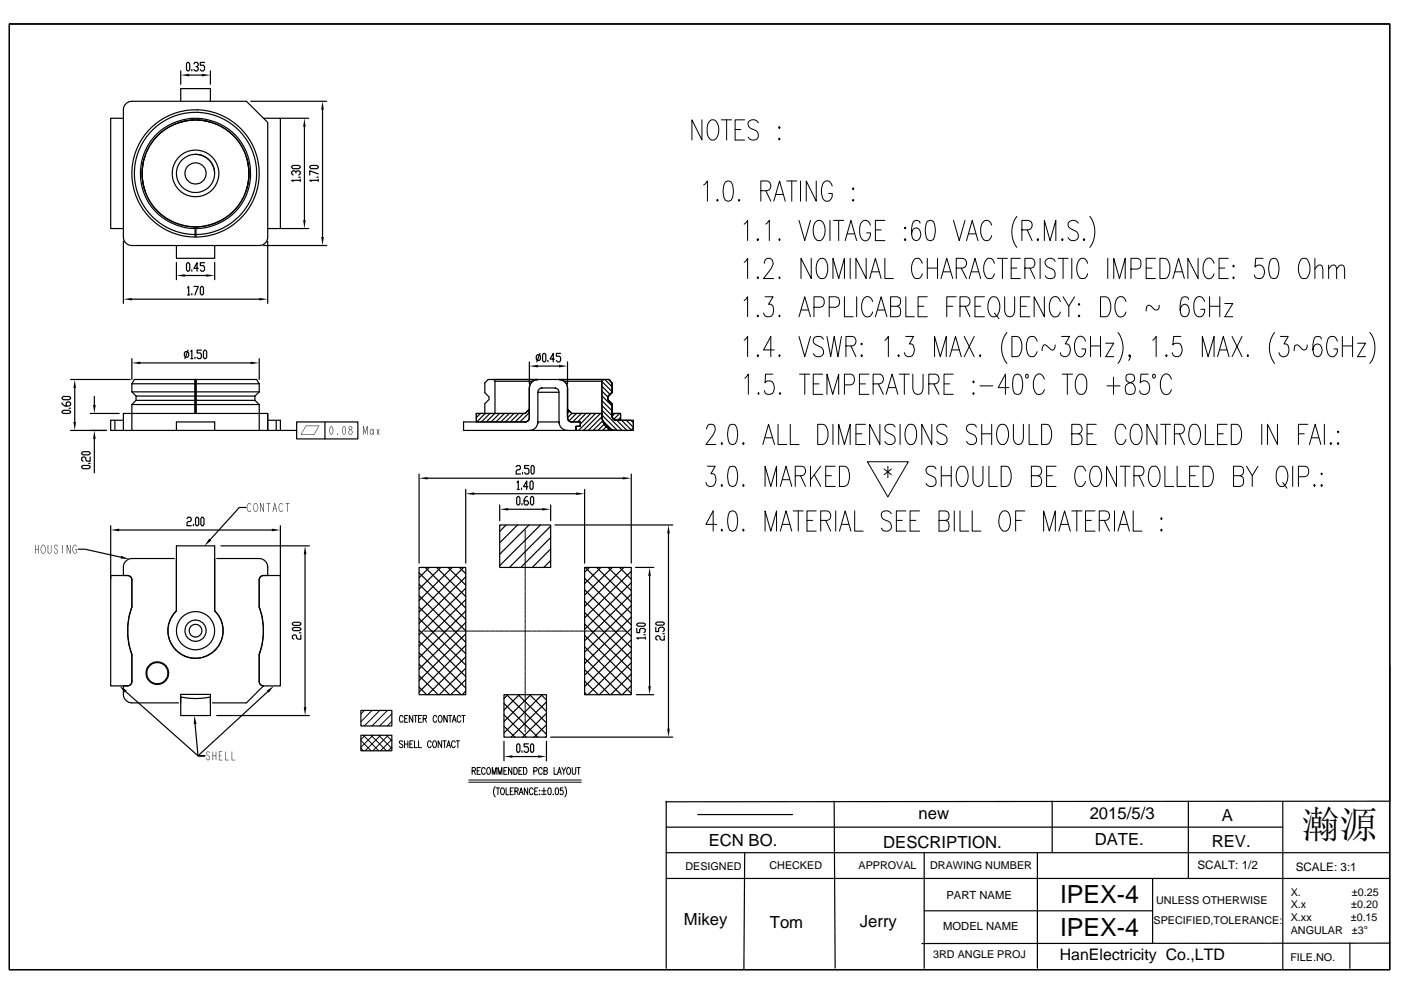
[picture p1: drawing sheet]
<svg xmlns="http://www.w3.org/2000/svg" width="297mm" height="210mm" viewBox="0 0 297 210" stroke-linecap="round" stroke-linejoin="round" font-family="sans-serif">
<defs><g id="words">
<text font-size="8" x="276" y="177.7">瀚源</text>
<g font-size="5.3">
<text x="224.7" y="191.5">IPEX-4</text>
<text x="224.7" y="198.5">IPEX-4</text>
</g>
<g font-size="3.5">
<text x="194.8" y="173.7">new</text>
<text x="231" y="173.6">2015/5/3</text>
<text x="150.3" y="179.3">ECN BO.</text>
<text x="187.3" y="179.7">DESCRIPTION.</text>
<text x="232.1" y="179.1">DATE.</text>
<text x="256.9" y="179.6">REV.</text>
<text x="259" y="174">A</text>
<text x="145" y="196.1">Mikey</text>
<text x="163.2" y="196.7">Tom</text>
<text x="182.3" y="196.5">Jerry</text>
</g>
<text font-size="3.4" x="224.7" y="203.6">HanElectricity Co.,LTD</text>
<g font-size="2.5">
<text x="253.9" y="184.3">SCALT: 1/2</text>
<text x="274.7" y="184.6">SCALE: 3:1</text>
</g>
<g font-size="2.4">
<text x="200.6" y="190.7">PART NAME</text>
<text x="200" y="197.2">MODEL NAME</text>
</g>
<g font-size="2.3">
<text x="145.3" y="184.4">DESIGNED</text>
<text x="163.1" y="184.3">CHECKED</text>
<text x="182" y="184.3">APPROVAL</text>
<text x="197.2" y="184.2">DRAWING NUMBER</text>
<text x="245.1" y="191.7">UNLESS OTHERWISE</text>
<text x="273.7" y="189.9">X.</text>
<text x="286.6" y="189.9">±0.25</text>
<text x="244.6" y="195.8">SPECIFIED,TOLERANCE:</text>
<text x="273.7" y="192.6">X.x</text>
<text x="273.7" y="195.4">X.xx</text>
<text x="286.4" y="195.4">±0.15</text>
<text x="286.5" y="192.6">±0.20</text>
<text x="197.9" y="203.1">3RD ANGLE PROJ</text>
<text x="273.6" y="203.7">FILE.NO.</text>
<text x="273.7" y="198.1">ANGULAR</text>
<text x="286.6" y="198.1">±3°</text>
</g>
</g></defs>
<g fill="none" stroke="#000" stroke-width=".25">
<path d="M2 5.1h292.6v200.5h-292.6zM38.3 15v2.9M39.8 13.2h.2l.2 .3v1.2l-.2 .3h-.2l-.3-.3v-1.2zM40.1 15.9h2.7M40.7 14.7v.3M41.1 13.5l.2-.3h.5l.2 .3v.3l-.2 .3h-.2M41.8 14.1l.2 .3v.3l-.2 .3h-.5l-.2-.3M43.4 13.2h-.9v.6h.6l.3 .3v.6l-.3 .3h-.4l-.2-.3M44.6 15v2.9M26.2 25.1h-2.7v23.4h2.7M26.6 22.2a1.82 1.82 0 0 1 1.4-.7h24.3l4.5 4.5v24.3a1.79 1.79 0 0 1-1.8 1.8h-27a1.8 1.8 0 0 1-1.8-1.8v-27zM30.7 33.2a11.3 11.3 0 0 0 0 7.2"/>
<path d="M38.3 21.5v-2.7h6.3v2.7M41.1 25.4a11.3 11.3 0 0 0-11 11.5 11.3 11.3 0 0 0 11.3 11.2M41.1 25.4a11.3 11.3 0 0 1 11.7 11.2 11.3 11.3 0 0 1-11.3 11.5M41.1 25.4l-1.1 .1-2.2 .5M41.4 32.7a4 4 0 0 1 4.1 3.9M41.8 25.4l1.1 .1 2.1 .5M52.2 33.2a11.3 11.3 0 0 1 0 7.2M53.2 21.5h16.1M55.9 25.1h3.6v23.4h-2.7M59.5 25.1h6M61.9 35.3l.2-.2h1.2l.4 .2v.2l-.4 .3h-1.2l-.2-.3zM62.7 36.7v-.3l-.2-.2h-.4l-.2 .2v.5l.2 .2"/>
<path d="M62.7 36.4l.4-.2 .6 .2v.5l-.4 .2M63.3 37.6h.4M63.7 38.2h-1.8l.2 .3M63.7 38v.5M64.5 26.9v19.8M65.7 35.3l.3-.2h1.2l.3 .2v.2l-.3 .3h-1.2l-.3-.3zM67.2 37.6h.3M67.5 36.9l-1.8-.7v.9M67.5 38.2h-1.8l.3 .3M67.5 38v.5M68.4 23.3v27M26.2 51.2v13.1"/>
<path d="M37.4 52.1v2.7h8.1v-2.7M37.4 55.7v3.6M39.2 58.4h4.5M39.8 55.7h.2l.2 .3v1.2l-.2 .3h-.2l-.3-.3v-1.2zM40.7 57.2v.3M41.4 48.5a11.7 11.7 0 0 1-10.1-17.4 11.7 11.7 0 0 1 20-.7 11.7 11.7 0 0 1-8.7 18l-1.1 .1M41.4 49.7a13 13 0 0 1-11.2-19.2 13 13 0 0 1 22.2-.8 13 13 0 0 1-9.8 20h-1M41.4 48.5v1.2M41.5 48.5l.1 1.8a13.5 13.5 0 0 0 11.6-20.1 13.5 13.5 0 0 0-23.1-.8 13.5 13.5 0 0 0 10.2 20.8l1 .1 .1-.6M41.5 48.1v.4M41.5 48.1a11.3 11.3 0 0 0 10-16.6 11.3 11.3 0 0 0-19.4-1.2 11.3 11.3 0 0 0 7.9 17.7l1.4 .1v.4M42 56.9h-.9l.7-1.2v1.8"/>
<path d="M43.4 55.7h-.9v.6h.6l.3 .3v.6l-.3 .3h-.4l-.2-.3M45.5 55.7v3.6M55.9 52.1h13.4M56.8 51.2v13.1M59.5 48.5h6M28 76v4.5M28 63.4h27M29.8 76.9h23.4M39.3 74.5h.5l.2 .3v.6l-.2 .3h-.5l-.2-.3v-.6zM39.8 61l.2-.3v1.8M39.8 62.5h.4M39.9 74.2l-.7 1.8"/>
<path d="M40.4 76h.5M40.4 74.5l.3-.3v1.8M40.7 62.2v.3M41.1 60.7h.9l-.7 1.8M41.3 75.7v.3M42.7 60.7h.2l.2 .3v1.2l-.2 .3h-.2l-.2-.3v-1.2zM42.7 74.2h-.9v.6h.7l.2 .3v.6l-.2 .3h-.5l-.2-.3M43.4 74.2h.2l.2 .3v1.2l-.2 .3h-.2l-.3-.3v-1.2zM55 76v4.5M112.2 76.7v4.7M113.9 75.2h.5l.2 .3v.6l-.2 .3h-.5l-.2-.3v-.6zM114 77.6h4.5"/>
<path d="M114.5 74.9l-.7 1.8M115.3 74.9h.2l.2 .3v1.2l-.2 .3h-.2l-.3-.3v-1.2zM116.2 76.4v.3M117.5 76.1h-.9l.7-1.2v1.8M118.9 74.9h-.9v.6h.6l.3 .3v.6l-.3 .3h-.4l-.2-.3M120.3 76.7v4.7M13.2 87.2l.2-.2h1.2l.4 .2v.2l-.4 .3h-1.2l-.2-.3zM13.2 84.3l.2-.2h1.2l.4 .2v.2l-.4 .3h-1.2l-.2-.3zM13.2 85.4v.2l.6 .5h.8l.4-.2v-.5l-.4-.2-.6 .2v.7M14.6 86.6h.4M15 91.3h7.6M15 80.5h12.6"/>
<path d="M15.8 82.3v7.2M17.3 98.9l.3-.2h1.2l.3 .2v.2l-.3 .3h-1.2l-.3-.3zM17.3 96l.3-.2h1.2l.3 .2v.2l-.3 .2h-1.2l-.3-.2zM18.8 98.2h.3M19.1 87.7h6.2M19.1 96.9v.9h-.6l-.3-.2v-.5l-.3-.2h-.3l-.3 .2v.5l.3 .2M20 84.1v1.8M20 93.1v7.2M24.4 89.1v2.2M26.2 89.1h-2.7v2.2h13.9M28 81.4l.5-.9h25.9l.6 .9M28 85.8v5.5"/>
<path d="M28 83.1l.8 .9M28 83.1h13.3M28 81.4h13.3v1.7M28 81.4v1.7M28.8 84.9l-.8 .9M28.8 84.9h12.6M28.8 84v.9M28.8 84h12.6M37.4 89.5h8.1v1.8h-8.1zM41.3 83.1v2.7h-13.3M41.3 81.4l.1-.9v7.2M41.4 84.5h.1"/>
<path d="M41.4 86.8h.1M41.5 80.5v7.2M41.6 84v.9h12.5M41.6 85.8h13.4M41.6 81.4h13.4M41.6 84h12.5M45.5 91.3h9.5M54.1 84.9l.9 .9M54.1 84v.9M55 85.8v5.5M55 81.4v1.7M55 83.1h-13.4v.9"/>
<path d="M55 83.1l-.9 .9M56.8 87.7v3.6h-1.8M56.8 87.7h-30.6v3.6M56.8 87.7v3.6h6.1M56.8 89.1h2.7v2.2M58.6 89.1v2.2M62.9 89.5h13v3.6h-13zM68.9 89.5v3.6M101.9 87.7l-.9 .8M102.9 87.7l-1.8 1.8M103.9 87.7l-1.8 1.8M104.6 80.5l.3 .3"/>
<path d="M104.9 87.7l-1.8 1.8M105.9 87.7l-1.8 1.8M106.9 87.7l-1.8 1.8M108 87.7l-1.8 1.8M109 87.7l-1.8 1.8M109.4 99l.3-.3h.4l.2 .3v.3l-.2 .3h-.4l-.3 .3v.6h.9M110 87.7l-1.8 1.8M111 87.7l-1.8 1.8M111.3 89.5h-13v1.8h13.9M111.3 87.7l.9-.9-.9 .9h-10.3v1.8M111.7 89.4l-.4 .1M112.1 98.7h-.9v.6h.7l.2 .3v.6l-.2 .3h-.4l-.3-.3"/>
<path d="M112.2 88.6l-.1 .5-.4 .3M112.2 88.6a.91 .91 0 0 1-.9 .9M112.2 87.5l-2 2M112.2 91.3h8.1M112.8 98.7h.2l.3 .3v1.2l-.3 .3h-.2l-.2-.3v-1.2zM112.9 80.8h-8v6.9M113 80.8l-.4 .4-.3 .8-.1 6.6M114 89.8a1.82 1.82 0 0 1-1.8 1.5M114 83.2v6.6M114 80.5l-1 .3M114 80.5h-.3M114 83.2h4.5"/>
<path d="M114 80.5h-10.5l-.7 .7v2.1l.9 .9v.5l-.9 .9v2.1M114.9 82.3h-.2a.89 .89 0 0 0-.7 .9M114.9 82.3h2.9a.89 .89 0 0 1 .7 .9v6.3M114.9 82.3h-.2M117.6 82.3h.2M118.5 80.5a1.8 1.8 0 0 1 1.8 1.8M118.5 80.5h-4.5a1.81 1.81 0 0 0-1.8 1.8v6.3M118.5 89.5a1.83 1.83 0 0 0 1.8 1.8M118.5 80.5h.1a1.77 1.77 0 0 1 1.7 1.8M118.5 80.5h.3M118.5 89.5v.3M118.5 89.5h-4.5v.3"/>
<path d="M118.5 80.5h9.5M119.6 80.8h8M120.3 82.3v6.3M120.3 88.6a.91 .91 0 0 0 .9 .9M120.3 86.8l.9 .9h6.4v.5M120.3 86.8l.9 .9h6.4a3.2 3.2 0 0 0 2.2 3.4v.2h-6.3M120.3 86.8l.9 .9-.9 .9M120.7 87.2l-.4 .3M121.2 89.5h1.8v.9h-.9v.9h-1.8M121.2 89.5h1.8M122.1 90.4v.9M122.2 87.7l-1.6 1.5"/>
<path d="M123 89.5v.9h-.9v.9M123 89.5v.9M123.2 87.7l-1.8 1.8M124.2 87.7l-1.7 1.8M125.3 87.7l-2.3 2.2M126.3 87.7l-3.6 3.6M127.3 87.7l-3.6 3.6M127.6 88.2a3.1 3.1 0 0 0 3.1 3.1M127.6 85l2.2 2.1M127.6 86l2.2 2.1M127.6 87l4.3 4.3M127.6 88l3.3 3.3"/>
<path d="M127.6 81.9l1.7 1.7M127.6 83.9l2.2 2.2M127.6 80.9l2.2 2.1M127.6 82.9l1.3 1.3M127.6 80.8v7.4M127.6 88.2l.2 1.1 .8 1.2 1.1 .6 1 .2M127.6 88.4l-2.9 2.9M127.6 88.2l.2 1 .3 .8 .7 .7 1 .4M127.6 88.2a3.1 3.1 0 0 0 2.2 2.9M127.8 89.2l1.9 1.9M127.8 89.2l-2.1 2.1M128 80.5l-.4 .3"/>
<path d="M128 80.5h1.2l.6 .9v1.7l-.9 .9v.9l.9 .9v2.4a.92 .92 0 0 0 .9 .9h3l.6 .5v1.1l-.6 .6h-3M128.1 89.9l-1.4 1.4M128.2 80.5l1.6 1.5M128.6 90.4l-.8 .9M129.1 80.5l.7 .7v2.1l-.9 .9v.5l.9 .9M129.2 90.9l-.4 .4M129.8 91.1h.1M129.8 91.1v.2h-7.7M129.8 91.3h.9M129.8 87.7h1.8v1.4h-.9M129.8 88.2a.92 .92 0 0 0 .9 .9M129.8 88.2v.1a.92 .92 0 0 0 .9 .8"/>
<path d="M129.8 85.6l-.9-.9v-.5l.9-.9v-2.1l-.7-.7h-1.1l-.4 .3v7.4M129.8 85.6v2.6M129.8 91.2l.5 .1M129.8 87.7h1.8v1.4h-1.1l-.4-.2-.3-.4zM129.8 88.2l.1 .6 .6 .3h3.8v2.2h-3.6M130.3 87.7l-.5 .5M130.7 89.1h.1M130.8 89.1l2.1 2.2M131.4 87.7l-1.3 1.2M131.6 88.5l-.7 .6M131.8 89.1l2 2.1M132.8 89.1l1.5 1.5"/>
<path d="M16.6 116.4h1.4l7.6 1.7M23.5 111.5v11.2M25.3 112.4h32.4M37 118.4h-9a1.83 1.83 0 0 0-1.8 1.8v1.8h.9a.92 .92 0 0 1 .9 .9M39.6 110l.3-.3h.4l.3 .3-.3 .6h-.4l-.3 .3v.6h1M41 111.2v.3M41.7 109.7h.2l.2 .3v1.2l-.2 .3h-.2l-.3-.3v-1.2zM42.8 109.7h.2l.2 .3v1.2l-.2 .3h-.2l-.2-.3v-1.2zM46 118.4h9a1.83 1.83 0 0 1 1.8 1.8v1.8h-.9a.89 .89 0 0 0-.9 .9M46.8 115.7h18.8M52.2 107.6h-1.5l-6.1 6.8M59.5 111.5v11.2"/>
<path d="M64.7 117.5v32.4M88.9 100.5v18.9M90.7 101.4h41.3M98.7 103.8v15.6M100.5 104.7h21.6M105.9 111.3h10.8v9h-10.8zM105.9 107.1v3.3M107.3 111.3l-1.4 1.4M107.7 108h7.2M109.7 103.8h.4M109.7 102.3l.2-.3v1.8M109.7 111.3l-3.8 3.8"/>
<path d="M109.8 105.3h.2l.2 .3v1.2l-.2 .3h-.2l-.3-.3v-1.2zM110.6 103.5v.3M110.7 106.8v.3M110.8 100.2v.3M111.8 105.3h-.2l-.5 .6v.9l.2 .3h.5l.2-.3v-.3l-.2-.3h-.7M111.9 103.2h-.9l.7-1.2v1.8M112.2 111.3l-6.3 6.2M112.6 102h.2l.2 .3v1.2l-.2 .3h-.2l-.2-.3v-1.2zM112.7 105.3h.2l.2 .3v1.2l-.2 .3h-.2l-.2-.3v-1.2zM114.6 111.3l-8.7 8.6M116.7 111.6l-8.7 8.7M116.7 114l-6.3 6.3"/>
<path d="M116.7 118.8l-1.4 1.5M116.7 116.4l-3.8 3.9M116.7 107.1v3.3M117.7 111.3h24.9M123.9 103.8v15.6M133.8 100.5v18.9M141.7 113.1v41.4M28 128.7a14.4 14.4 0 0 0 0 10M28 122.9a.92 .92 0 0 0-.9-.9h-3.6v23.4h3.6a.92 .92 0 0 0 .9-.9M28 128.7a14.5 14.5 0 0 0 0 10M28 122.9v5.8M28 138.7v5.8"/>
<path d="M37.4 129.5a5.8 5.8 0 0 0-.1 8.3 5.8 5.8 0 0 0 8.3 0M37.4 129.5v-13.8h8.1v13.8l.2 .2M45.7 129.7a5.9 5.9 0 0 1-.1 8.1M55 128.7a14.5 14.5 0 0 1 0 10M55 138.7v5.8M55 122.9v5.8M55 122.9l.3-.7 .5-.2h3.7v23.4h-3.6M55 128.7a14.4 14.4 0 0 1 0 10M62 133.3l.3-.3h1.2l.3 .3v.2l-.3 .2h-1.2l-.3-.2zM62 132.2l.3-.3h1.2l.3 .3v.2l-.3 .2h-1.2l-.3-.2zM63.5 134.2h.3M63.8 134.6v.9h-.6l-.3-.2v-.5l-.3-.2h-.3l-.3 .2v.5l.3 .2"/>
<path d="M88.9 133.6l9.8 9.8M88.9 126.3l9.8 9.9M88.9 121.4l9.8 9.9M88.9 138.4l8.8 8.9M88.9 136l9.8 9.9M88.9 131.1l9.8 9.9M88.9 128.7l9.8 9.9M88.9 123.9l9.8 9.9M88.9 120.3h9.8v27h-9.8zM90.1 120.3l8.6 8.6M91 120.3l-2.1 2.2M92.6 120.3l6.1 6.2"/>
<path d="M93.5 120.3l-4.6 4.6M95 120.3l3.7 3.8M95.9 120.3l-7 7M97.4 120.3l1.3 1.3M98.3 120.3l-9.4 9.5M98.7 132l-9.8 9.9M98.7 136.8l-9.8 9.9M98.7 139.2l-8 8.1M98.7 122.3l-9.8 9.9M98.7 127.1l-9.8 9.9M98.7 129.6l-9.8 9.8M98.7 134.4l-9.8 9.9"/>
<path d="M98.7 124.7l-9.8 9.9M123.9 120.3h9.9v27h-9.9zM123.9 132.3l9.9 9.9M123.9 129.9l9.9 9.9M123.9 139.6l7.8 7.7M123.9 137.1l9.9 9.9M123.9 134.7l9.9 9.9M123.9 122.6l9.9 9.9M123.9 127.4l9.9 9.9M123.9 125l9.9 9.9M124.1 120.3l9.7 9.8M125 120.3l-1.1 1"/>
<path d="M126.5 120.3l7.3 7.3M127.4 120.3l-3.5 3.5M128.9 120.3l4.9 4.9M129.8 120.3l-5.9 5.9M131.3 120.3l2.5 2.5M132.3 120.3l-8.4 8.3M133.8 120.3v.1M133.8 138.1l-9.1 9.2M133.8 121.1l-9.9 9.9M133.8 123.6l-9.9 9.8M133.8 126l-9.9 9.9M133.8 128.4l-9.9 9.9"/>
<path d="M133.8 130.8l-9.9 9.9M133.8 133.2l-9.9 10M133.8 135.7l-9.9 9.9M134.7 120.3h3.9M135 133.2v.9h.6v-.6l.3-.3h.6l.3 .3v.4l-.3 .2M135 132.3l.3-.2h1.2l.3 .2v.3l-.3 .2h-1.2l-.3-.2zM136.5 134.6h.3M136.8 135.3h-1.8l.3 .2M136.8 135v.5M137.7 122.1v23.4M139 132.1l.4-.2h1.2l.2 .2v.2l-.2 .3h-1.2l-.4-.3zM139 133v.9h.6v-.7l.4-.2h.6l.2 .2v.5l-.2 .2"/>
<path d="M140.6 134.4h.2M140.8 134.8v.9h-.6l-.2-.2v-.5l-.4-.2h-.2l-.4 .2v.5l.4 .2M26.6 146.6l15.4 13.6h1.4M28 144.5a.92 .92 0 0 1-.9 .9h-.9a3.4 3.4 0 0 0 .4 2.9 1.75 1.75 0 0 0 1.4 .7h9.8M41.4 153.5l.6 6.7h1.4M44.6 147.8l-3.2 .3-3.1-.3v3.9h6.3v-4.5h-6.3v1.8M46 151.7h19.6M55 144.5l.3 .7 .6 .2M55 144.5a.88 .88 0 0 0 .9 .9M55.9 145.4l-3.6 3.6h-7.3M56.8 146.6l-14.8 13.6h1.4M76.5 150.6h6.6v3.3h-6.6z"/>
<path d="M76.5 155.9h6.6v3.3h-6.6zM88.9 145.7l1.6 1.6M88.9 143.2l4 4.1M88.9 140.8l6.4 6.5M98.7 141.7l-5.6 5.6M98.7 144.1l-3.1 3.2M98.7 146.5l-.7 .8M106.9 157.2v4.1M106.9 147.3h9v9h-9zM106.9 154l2.3 2.3M106.9 151.6l4.7 4.7M106.9 149.1l7.1 7.2"/>
<path d="M107.4 147.3l8.5 8.4M107.7 147.3l-.8 .8M109.8 157.7h.2l.2 .3v1.2l-.2 .3h-.2l-.3-.3v-1.2zM109.9 147.3l6 6M110.1 147.3l-3.2 3.2M110.7 159.2v.3M112 157.7h-.9v.6h.7l.2 .3v.6l-.2 .3h-.5l-.2-.3M112.3 147.3l3.6 3.5M112.5 147.3l-5.6 5.7M112.7 157.7h.2l.2 .3v1.2l-.2 .3h-.2l-.2-.3v-1.2zM114.7 147.3l1.2 1.1M114.9 147.3l-8 8.1"/>
<path d="M115.9 157.2v4.1M115.9 148.8l-7.5 7.5M115.9 151.2l-5.1 5.1M115.9 153.7l-2.7 2.6M115.9 156.1l-.2 .2M116.7 156.3h25.9M123.9 146.8l.5 .5M123.9 144.4l2.9 2.9M123.9 142l5.4 5.3M133.8 140.5l-6.7 6.8M133.8 142.9l-4.3 4.4M133.8 145.4l-1.9 1.9"/>
<path d="M134.9 147.3h3.7M294.7 141.3v28.6l-153.5 .1M108.7 160.4h5.4M141.3 169.9v35.4M141.3 175.4h130.7M147.9 172.7h20.1M176.9 169.9l.2 35.4M223.1 169.9v10.9M252 169.9v16.4M272 169.9v35.6M141.3 186.3h153.4M141.3 180.8h153.4"/>
<path d="M157.9 180.8l-.2 24.6M195.9 180.8v24.5M195.9 193.1h48.3M219.9 180.8v24.5M244.4 186.3v13.6M286.2 200v5.3M294.7 200l-99.2 .1"/>
<circle cx="41.5" cy="36.8" r="2.25"/>
<circle cx="41.5" cy="36.8" r="4.1"/>
<circle cx="41.5" cy="36.8" r="4.9"/>
<circle cx="41.5" cy="133.7" r="1.35"/>
<circle cx="41.5" cy="133.7" r="4.1"/>
<circle cx="41.5" cy="133.7" r="2.25"/>
<circle cx="33.4" cy="142.7" r="2.25"/>
<circle cx="33.4" cy="142.7" r="2.41"/>
</g>
<g fill="none" stroke="#000" stroke-width=".21">
<path d="M2 5.1h292.7v200.5h-292.7zM148.8 25.4v4.3l-2.1-4.3v4.3M149.2 39.2l.8-.8v4.3M150.5 25.6l.3-.2a1.27 1.27 0 0 1 1.5 1.2 2.75 2.75 0 0 1-.9 3.1 1.36 1.36 0 0 1-1.5-1.6 2.73 2.73 0 0 1 .6-2.5zM152.9 25.4h2.2M153.8 38.6l.5-.2 .7 .2a4.1 4.1 0 0 1 0 3.8l-.5 .3-.7-.3a4 4 0 0 1 0-3.8zM154.1 25.4v4.3M155.9 27.5h1.2M157.9 25.4h-2v4.3h2M160.8 26a1.08 1.08 0 0 0-1.6-.6 1.08 1.08 0 0 0-.3 1.6l1.2 .6a1.15 1.15 0 0 1 .4 1.9 1.15 1.15 0 0 1-1.9-.4M165.2 29.3l.2 .2-.2 .2-.1-.2zM165.2 26.8l.2 .2-.2 .3-.1-.3z"/>
<path d="M166.8 38.4h2.1M167.9 38.4v4.3M169.7 38.4v4.3M173.1 38.4v4.3l-2.2-4.3v4.3M176.4 39.4a1.09 1.09 0 0 0-1.6-.8 3.3 3.3 0 0 0 0 3.8l.3 .3a1.26 1.26 0 0 0 1.3-1.7h-.7M180.9 39.8l.1 .2-.1 .2-.2-.2zM151.9 42.4l.2-.1 .2 .1-.2 .3zM156.7 42.3l.2 .1-.2 .3-.2-.3zM157.8 47.5l.7-.8v4.3M157.8 55.6l.7-.8v4.3M160.7 50.6l.1 .2-.1 .2-.2-.2zM160.7 58.7l.1 .2-.1 .2-.2-.2z"/>
<path d="M161.3 40.4h1.4a1.08 1.08 0 0 0 .7-1 1.08 1.08 0 0 0-.7-1h-1.4v4.3M162.1 55.8a1.17 1.17 0 0 1 .5-1h.7a1.14 1.14 0 0 1 .4 1.6l-1.8 2.7h2.1M162.4 47.5l.7-.8v4.3M162.4 40.4l1 2.3M164.1 42.7l1.2-4.3 1.2 4.3M164.5 41.2h1.5M165.3 50.6v.4l-.2-.2zM165.3 58.7v.4l-.2-.2zM169.4 46.7l1.2 4.3 1.2-4.3M172 54.8v4.3l-2.2-4.3v4.3M173.1 46.9l.3-.2a1.27 1.27 0 0 1 1.4 1.2 2.82 2.82 0 0 1-.8 3.1 1.38 1.38 0 0 1-1.5-1.4 3.2 3.2 0 0 1 .6-2.7zM173.7 55l.3-.2a1.21 1.21 0 0 1 1.4 1.2 2.77 2.77 0 0 1-.8 3.1 1.33 1.33 0 0 1-1.5-1.4 3.3 3.3 0 0 1 .6-2.7z"/>
<path d="M176 46.7v4.3M176.6 59.1v-4.3l1.2 4.3 1.2-4.3v4.3M176.7 46.7h2.2M177.8 46.7v4.3M179.2 51l1.2-4.3 1.2 4.3M179.6 49.6h1.6M180.3 54.8v4.3M180.9 42.3l.1 .1-.1 .3-.2-.3zM183.6 54.8v4.3l-2.1-4.3v4.3M184.4 59.1l1.2-4.3 1.2 4.3M184.5 47.7a1.09 1.09 0 0 0-1-1 1.09 1.09 0 0 0-1.1 1 2.73 2.73 0 0 0 .8 3.3 1.27 1.27 0 0 0 1.3-1.6h-.8M184.9 57.6h1.5"/>
<path d="M185.6 48.7h1.2M187.6 46.7h-2v4.3h2M187.6 54.8v4.3h1.8M191.9 48.2l.2 .1-.2 .2-.2-.2zM191.9 50.6l.2 .2-.2 .2-.2-.2zM195.1 47.3l-.1-.4-.5-.2-.8 .2a4.5 4.5 0 0 0 0 3.9l.6 .2a1.46 1.46 0 0 0 .9-1.3 1.46 1.46 0 0 0-.9-1.4l-.6 .2-.4 1.1M195.5 55.8a1.09 1.09 0 0 0-1.6-.8 3.4 3.4 0 0 0 0 3.9l.3 .2a1.1 1.1 0 0 0 1.3-1M196.6 46.9l.5-.2 .8 .2a4.5 4.5 0 0 1 0 3.9l-.5 .2-.8-.2a4.5 4.5 0 0 1 0-3.9zM196.6 56.8h2.2M196.6 54.8v4.3M198.8 54.8v4.3M199.5 59.1l1.2-4.3 1.3 4.3"/>
<path d="M200 57.6h1.5M202.2 46.7l1.2 4.3 1.2-4.3M202.7 56.8h1.4a1.06 1.06 0 0 0 .8-1 1.06 1.06 0 0 0-.8-1h-1.4v4.3M203.8 56.8l1.1 2.3M204.9 51l1.2-4.3 1.2 4.3M205.3 49.6h1.6M205.5 59.1l1.2-4.3 1.2 4.3M206 57.6h1.5M210.3 47.7a1.09 1.09 0 0 0-1.1-1 1.09 1.09 0 0 0-1.1 1 2.81 2.81 0 0 0 .8 3.3 1.18 1.18 0 0 0 1.4-1M210.8 55.8a1.03 1.03 0 0 0-.5-.9 1.03 1.03 0 0 0-1.1 .1 2.95 2.95 0 0 0 .3 4.1l.9-.2 .4-.8M211.5 54.8h2.1M212.5 54.8v4.3"/>
<path d="M214.4 56.8h1.2M215.6 45.9a5.6 5.6 0 0 0 0 6.5M216.3 54.8h-1.9v4.3h1.9M216.7 48.7h1.3a1.03 1.03 0 0 0 .9-1 1.03 1.03 0 0 0-.9-1h-1.3v4.3M217.3 56.8h1.4a1.08 1.08 0 0 0 .7-1 1.08 1.08 0 0 0-.7-1h-1.4v4.3M217.8 48.7l1 2.3M218.4 56.8l1 2.3M220 50.6l.2 .2-.2 .2-.1-.2zM220.5 54.8v4.3M221.4 51v-4.3l1.2 4.3 1.3-4.3v4.3M223.7 55.4a1.1 1.1 0 0 0-1.2-.7 1.1 1.1 0 0 0-.9 1.1l.6 .8 .9 .4a1.09 1.09 0 0 1 .6 1.1 1.09 1.09 0 0 1-.7 1l-1.1-.2-.3-.4M224.3 54.8h2.1"/>
<path d="M225.2 50.6l.2 .2-.2 .2-.1-.2zM225.4 54.8v4.3M227.2 54.8v4.3M228.6 47.3a1.15 1.15 0 0 0-1.2-.6 1.15 1.15 0 0 0-1 1 1.76 1.76 0 0 0 1.6 1.3 1.15 1.15 0 0 1 .3 1.8 1.15 1.15 0 0 1-1.9-.4M229.8 50.6l.2 .2-.2 .2-.1-.2zM230.6 55.8a1.03 1.03 0 0 0-.6-.9 1.03 1.03 0 0 0-1.1 .1 2.95 2.95 0 0 0 .3 4.1l1-.2 .4-.8M231.1 45.9a5.5 5.5 0 0 1 0 6.5M234.9 54.8v4.3M236.1 59.1v-4.3l1.3 4.3 1.2-4.3v4.3M239.8 57h1.4a1.22 1.22 0 0 0 .7-1.1 1.22 1.22 0 0 0-.7-1.1h-1.4v4.3M243 56.8h1.2M245 54.8h-2v4.3h2"/>
<path d="M245.9 54.8h1.1a2.22 2.22 0 0 1 1 2.7 1.69 1.69 0 0 1-1 1.6h-1.1zM248.7 59.1l1.2-4.3 1.2 4.3M249.1 57.6h1.5M254 54.8v4.3l-2.2-4.3v4.3M257.4 55.8a1.09 1.09 0 0 0-1.1-1.1 1.09 1.09 0 0 0-1.1 1.1 2.8 2.8 0 0 0 .8 3.2 1.11 1.11 0 0 0 1.4-.9M258.5 56.8h1.2M260.4 54.8h-1.9v4.3h1.9M261.5 56.2l.2 .2-.2 .2-.1-.2zM261.5 58.7l.2 .2-.2 .2-.1-.2zM267.8 54.8h-1.6l-.1 1.8a1.06 1.06 0 0 1 1.8 .2 1.38 1.38 0 0 1 0 1.7 1.38 1.38 0 0 1-1.7 .4l-.3-.6M269.5 55l.4-.2 .8 .2a4.2 4.2 0 0 1 0 3.9l-.5 .2-.7-.2a4.2 4.2 0 0 1 0-3.9zM275.9 55l.3-.2a1.23 1.23 0 0 1 1.4 1.3 3.4 3.4 0 0 1-.5 2.8l-.9 .2a2.36 2.36 0 0 1-.9-2.7z"/>
<path d="M278.8 57l.8-.8h.5l.2 .2 .2 .6v2.1M278.8 54.8v4.3M281.7 57l.8-.8h.5l.2 .2 .2 .6v2.1M281.7 56.2v2.9M283.4 57l.8-.8h.4l.3 .2 .2 .6v2.1M157.8 63.7l.7-.8v4.3M157.8 72.1l.7-.8v4.3M160.7 75.2l.1 .2-.1 .2-.2-.2zM160.7 66.8l.1 .2-.1 .2-.2-.2zM162.2 62.9h1.7l-1 1.6h.5a1.75 1.75 0 0 1 .2 2.5 1.09 1.09 0 0 1-1.7-.6M163.8 79.3h-1.5l-.1 1.9a1.01 1.01 0 0 1 1-.5 1.01 1.01 0 0 1 .8 .7 2.03 2.03 0 0 1-.3 2.1 1.09 1.09 0 0 1-1.6-.7M164.2 74.2h-2.3l1.5-2.9v4.3"/>
<path d="M165.3 75.2v.4l-.2-.2zM165.3 66.8v.4l-.2-.2zM169.4 67.2l1.2-4.3 1.2 4.3M169.4 71.3l1.2 4.3 1.2-4.3M169.5 79.3h2.2M169.8 65.7h1.6M170.6 79.3v4.3M172.6 65.1h1.4a1.16 1.16 0 0 0 .8-1.1 1.16 1.16 0 0 0-.8-1.1h-1.4v4.3M174.4 79.3h-2v4.3h2M174.6 71.9a1.15 1.15 0 0 0-1.3-.6 1.15 1.15 0 0 0-.9 1 1.76 1.76 0 0 0 1.6 1.3 1.1 1.1 0 0 1 .5 1.3 1.1 1.1 0 0 1-1.3 .7l-.5-.2-.3-.4M175.3 71.3l.8 4.3 .8-4.3 .8 4.3 .7-4.3M175.8 65.1h1.4a1.16 1.16 0 0 0 .8-1.1 1.16 1.16 0 0 0-.8-1.1h-1.4v4.3"/>
<path d="M179 62.9v4.3h1.9M179.4 73.3h1.3a1.04 1.04 0 0 0 .8-1 1.04 1.04 0 0 0-.8-1h-1.3v4.3M180.4 73.3l1.1 2.3M181.6 62.9v4.3M182.7 75.2l.1 .2-.1 .2-.2-.2zM182.7 72.8l.1 .1-.1 .2-.2-.2zM184.2 79.3h-2v4.3h2M185 63.9a1.09 1.09 0 0 0-1.1-1 1.09 1.09 0 0 0-1.1 1 2.8 2.8 0 0 0 .8 3.2 1.11 1.11 0 0 0 1.4-.9M185.6 67.2l1.2-4.3 1.2 4.3M186.1 65.7h1.5M187.6 72.1l.7-.8v4.3M188.8 64.9h1.4a1.04 1.04 0 0 0 .8-1 1.04 1.04 0 0 0-.8-1h-1.4v4.3h1.4l.5-.2a1.3 1.3 0 0 0-.5-2.1"/>
<path d="M190.5 75.2l.2 .2-.2 .2-.1-.2zM190.7 79.3h2.1M191.7 79.3v4.3M192.1 62.9v4.3h1.8M192.1 71.3h1.6l-.9 1.6h.5a1.61 1.61 0 0 1-.3 2.7 .96 .96 0 0 1-1.3-.8M193.5 79.3v3.1l.2 .6a1.02 1.02 0 0 0 .9 .6 1.02 1.02 0 0 0 .9-.6l.2-.6v-3.1M194.6 64.9h1.3M196.6 62.9h-2v4.3h2M198.1 75.6v-4.3l1.3 4.3 1.2-4.3v4.3M200.7 64.9h1.3M201.4 75.6l1.2-4.3 1.2 4.3M201.8 74.2h1.6"/>
<path d="M202.1 79.3h-1.9v4.3h1.9M202.7 62.9h-2v4.3M203.5 64.9h1.4a1.04 1.04 0 0 0 .8-1 1.04 1.04 0 0 0-.8-1h-1.4v4.3M204.4 71.3l2.2 4.3M204.6 64.9l1.1 2.3M206.6 71.3l-2.2 4.3M206.7 64.9h1.2M207.8 75.2v.4l-.1-.2zM208.7 62.9h-2v4.3h2M210.1 63.1a1.14 1.14 0 0 1 1.2-.1 1.14 1.14 0 0 1 .6 1.1 2.69 2.69 0 0 1-.9 3.1 1.1 1.1 0 0 1-1.4-1 3.2 3.2 0 0 1 .5-3.1zM210.8 66.4l1 1.2M213 62.9v3l.2 .7a.98 .98 0 0 0 .9 .6 .98 .98 0 0 0 .9-.6l.1-.7v-3"/>
<path d="M213.5 70.5a5.3 5.3 0 0 0 0 6.6M214.5 71.3h1.1a1.69 1.69 0 0 1 1.1 1.6 3.6 3.6 0 0 1-.6 2.5l-.5 .2h-1.1zM215.1 79.5l.5-.2 .7 .2a4.2 4.2 0 0 1 0 4l-.4 .1-.8-.1a4.6 4.6 0 0 1 0-4zM216.3 64.9h1.3M217.6 79.4a.37 .37 0 0 1 .4 .4 .37 .37 0 0 1-.4 .3l-.1-.1v-.5zM218.4 62.9h-2.1v4.3h2.1M219.9 72.3a1.09 1.09 0 0 0-1.7-.8 3.4 3.4 0 0 0 0 3.9l.3 .2a1.18 1.18 0 0 0 1.4-1M221.4 62.9v4.3l-2.1-4.3v4.3M223.7 73.1l-.2 1a.83 .83 0 0 1-1.2-.5l-.6-.5h-.3l-.3 .3-.2 1M224.8 63.9a1.09 1.09 0 0 0-1.1-1 1.09 1.09 0 0 0-1.1 1 2.8 2.8 0 0 0 .8 3.2 1.11 1.11 0 0 0 1.4-.9M225.1 71.3h1.7l-.9 1.6h.4a1.57 1.57 0 0 1-.3 2.7 .91 .91 0 0 1-1.2-.8M225.2 79.3h2.2"/>
<path d="M225.4 62.9l1.2 2v2.3M226.3 79.3v4.3M227.8 62.9l-1.2 2M228.6 79.5l.3-.2a1.36 1.36 0 0 1 1.5 1.7 2.46 2.46 0 0 1-.9 2.6 1.1 1.1 0 0 1-1.4-1 3.2 3.2 0 0 1 .5-3.1zM228.8 64.4l.1 .1-.1 .2-.2-.2zM228.8 66.8l.1 .2-.1 .2-.2-.2zM230.2 72.3a1.11 1.11 0 0 0-1.2-1 1.11 1.11 0 0 0-1.1 1.1 2.73 2.73 0 0 0 1 3.2 1.27 1.27 0 0 0 1.3-1.6h-.8M231.2 71.3v4.3M231.2 73.3h2.1M233.3 62.9h1.1a1.69 1.69 0 0 1 1.1 1.6 3.2 3.2 0 0 1-.6 2.5l-.5 .2h-1.1zM233.3 71.3v4.3M234.4 72.8h1.7l-1.7 2.8h1.7"/>
<path d="M236.1 80v3.6M237 70.5a5.5 5.5 0 0 1 0 6.6M238.7 63.9a1.09 1.09 0 0 0-1.1-1 1.09 1.09 0 0 0-1 1 2.8 2.8 0 0 0 .7 3.2 1.11 1.11 0 0 0 1.4-.9M238.8 79.5a1.07 1.07 0 0 0 .3 1.5 1.54 1.54 0 0 1 1.4 .8 1.54 1.54 0 0 1-.1 1.7l-.5 .1-1.1-.1-.2-.9a1.34 1.34 0 0 1 1.3-1.6l.6-.4v-.4l-.1-.7-.5-.2h-.6zM239.6 75.4l-.1 .2-.2-.2 .2-.2a.92 .92 0 0 1-.2 1.2M243.4 79.3h-1.5l-.2 1.9a1.06 1.06 0 0 1 1.9 .2 1.38 1.38 0 0 1 0 1.7 1.38 1.38 0 0 1-1.7 .4l-.3-.7M244.4 72.1l.7-.8v4.3M244.5 79.4a.38 .38 0 0 1 .5 .4 .38 .38 0 0 1-.5 .3zM245.8 64.7l-.2 .9-.3 .1h-.3l-1.2-1h-.4l-.2 .2-.2 1M247.3 75.2l.2 .2-.2 .2-.2-.2zM250.4 71.3h-1.6l-.1 1.8a1.07 1.07 0 0 1 1.8 .2 1.46 1.46 0 0 1-1.2 2.3l-.5-.2-.3-.6M252 63.5a.87 .87 0 0 0-1.4-.4 4.6 4.6 0 0 0 0 3.9 .91 .91 0 0 0 1.4-.4 1.38 1.38 0 0 0-.9-2.1l-.5 .2-.4 1"/>
<path d="M254.9 75.6v-4.3l1.2 4.3 1.3-4.3v4.3M255.4 63.9a1.1 1.1 0 0 0-1.1-1 1.1 1.1 0 0 0-1.1 1.1 2.67 2.67 0 0 0 .8 3.2 1.19 1.19 0 0 0 1.4-1.6h-.8M256.5 64.9h2.1M256.5 62.9v4.3M258.1 75.6l1.3-4.3 1.2 4.3M258.6 62.9v4.3M258.6 74.2h1.6M259.7 64.4h1.7l-1.7 2.8h1.7M261.2 71.3l2.1 4.3M263.3 71.3l-2.1 4.3M264.5 75.2l.2 .2-.2 .2zM270.2 70.5a5.5 5.5 0 0 0 0 6.6"/>
<path d="M271.5 71.3h1.6l-.9 1.6h.5a1.61 1.61 0 0 1-.3 2.7 .96 .96 0 0 1-1.2-.8M277.1 73.1l-.1 .9-.3 .2h-.3l-.9-.9-.7-.2-.3 .2-.1 1.1M280.2 71.9l-.1-.4-.5-.2-.8 .2a4.6 4.6 0 0 0 0 3.9l.6 .2a1.46 1.46 0 0 0 .9-1.3 1.46 1.46 0 0 0-.9-1.4l-.6 .2-.4 1.1M283.5 72.3a1.09 1.09 0 0 0-1.6-.8 3.4 3.4 0 0 0 0 3.9l.3 .2a1.26 1.26 0 0 0 1.3-1.6h-.7M284.6 73.3h2.2M284.6 71.3v4.3M286.8 71.3v4.3M287.8 72.8h1.7l-1.7 2.8h1.7M290.4 70.5a5.5 5.5 0 0 1 0 6.6M63.8 92.2h2.8M64.8 90.3h2.9M149.8 91a1.02 1.02 0 0 1 .6-1h.6a1.4 1.4 0 0 1 .2 2.2l-1.5 2.1h2.1"/>
<path d="M150 98.9h1.6l-.9 1.5h.5a1.61 1.61 0 0 1-.3 2.7 .96 .96 0 0 1-1.2-.8M153.1 93.8v.5l-.2-.3zM154.7 99l.5-.1 .7 .1a4.2 4.2 0 0 1 0 3.9l-.4 .2-.8-.2a4.6 4.6 0 0 1 0-3.9zM154.7 90.1l.5-.1 .7 .1a4.2 4.2 0 0 1 0 3.9l-.4 .3-.8-.3a4.6 4.6 0 0 1 0-3.9zM157.6 93.8l.2 .2-.2 .3-.2-.3zM157.9 80.2l.8-.9v4.3M160.8 83.2v.4l-.1-.1zM161.7 94.3l1.2-4.3 1.3 4.3M162.2 92.8h1.5M165 90v4.3h1.8M165.4 83.2l.1 .3-.1 .1-.2-.1zM167.6 90v4.3h1.8"/>
<path d="M171.8 98.9v4.2M172.4 81.4h1.2M173.4 90h1a1.64 1.64 0 0 1 1.1 1.6 3.2 3.2 0 0 1-.6 2.4l-.5 .3h-1zM174 98.9l-2.2 2.8M175.3 83.6v-4.3l1.2 4.3 1.3-4.3v4.3M176.6 90v4.3M177.1 98.9h-2v4.2h2M177.8 94.3v-4.3l1.2 4.3 1.3-4.3v4.3M178 98.9h1a1.52 1.52 0 0 1 1.1 1.5 3.6 3.6 0 0 1-.6 2.5l-.5 .2h-1zM179 81.6h1.4a1.22 1.22 0 0 0 .8-1.1 1.22 1.22 0 0 0-.8-1.2h-1.4v4.3M181.5 92h1.2M182.2 81.4h1.3"/>
<path d="M183.5 90h-2v4.3h2M183.9 97.9h8.7l-4.4 7.5zM185.1 81.4h1.4a1.06 1.06 0 0 0 .8-1 1.06 1.06 0 0 0-.8-1.1h-1.4v4.3M186.2 81.4l1.1 2.2M186.6 90v4.3l-2.2-4.3v4.3M187.5 99.4l1.5 1.3M187.9 83.6l1.2-4.3 1.3 4.3M188.2 98.9v2.4M188.3 82.2h1.6M189 99.4l-1.5 1.3M189.8 90.5a1.15 1.15 0 0 0-1.3-.6 1.15 1.15 0 0 0-.9 1.1 1.76 1.76 0 0 0 1.5 1.2 1.15 1.15 0 0 1 .4 1.9 1.15 1.15 0 0 1-1.9-.5M190.8 90v4.3"/>
<path d="M192.5 90.1l.3-.1a1.14 1.14 0 0 1 1.4 1.1 2.9 2.9 0 0 1-.8 3.2 1.41 1.41 0 0 1-1.5-1.5 3.3 3.3 0 0 1 .6-2.7zM196.9 81.4h1.4a1.06 1.06 0 0 0 .8-1 1.06 1.06 0 0 0-.8-1.1h-1.4v4.3M197.6 90v4.3l-2.2-4.3v4.3M198 81.4l1.1 2.2M198.5 99.4a1.11 1.11 0 0 0-1.3-.6 1.11 1.11 0 0 0-.9 1.1 1.76 1.76 0 0 0 1.6 1.2 1.13 1.13 0 0 1 .3 1.8 1.13 1.13 0 0 1-1.9-.4M199.6 98.9v4.2M200.2 81.4h1.2M200.8 90.5a1.15 1.15 0 0 0-1.3-.6 1.15 1.15 0 0 0-.9 1.1 1.76 1.76 0 0 0 1.6 1.2 1.15 1.15 0 0 1 .3 1.9 1.15 1.15 0 0 1-1.9-.5M201.7 98.9v4.2M203.4 99a1.14 1.14 0 0 1 1.2 0 1.14 1.14 0 0 1 .5 1 2.81 2.81 0 0 1-.8 3.1 1.38 1.38 0 0 1-1.5-1.3 3.3 3.3 0 0 1 .6-2.8zM206.3 98.9v3a1.15 1.15 0 0 0 1.2 1.2l.5-.2 .3-.4 .1-3.6M206.4 80.8l.2 .2-.2 .2-.2-.2z"/>
<path d="M206.4 83.2l.2 .3-.2 .1-.2-.1zM207 90.5a1.11 1.11 0 0 0-1.2-.6 1.11 1.11 0 0 0-.9 1.1l.2 .4 .4 .4 .9 .4a1.13 1.13 0 0 1 .3 1.8 1.13 1.13 0 0 1-1.8-.4M207.8 81.8h2.7M208.1 90v4.3M208.1 92h2.2M209.7 98.9v4.2h1.8M210.3 90v4.3M212 90.1a1.14 1.14 0 0 1 1.2 0 1.14 1.14 0 0 1 .5 1.1 2.81 2.81 0 0 1-.8 3.1 1.38 1.38 0 0 1-1.5-1.4 3.3 3.3 0 0 1 .6-2.8zM212.3 98.9h1a1.69 1.69 0 0 1 1.1 1.5 3.6 3.6 0 0 1-.6 2.5l-.5 .2h-1zM213.9 82.2h-2.3l1.6-2.9v4.3M214.9 90v3a1.15 1.15 0 0 0 1.2 1.3l.5-.3 .4-1v-3M218.2 90v4.3h1.8"/>
<path d="M220.8 90h1.1a1.69 1.69 0 0 1 1.1 1.6 3.6 3.6 0 0 1-.6 2.4l-.5 .3h-1.1zM221.4 80.4a1.09 1.09 0 0 0-1.1-1.1 1.09 1.09 0 0 0-1 1.1 2.8 2.8 0 0 0 .7 3.2 1.11 1.11 0 0 0 1.4-1M223.9 98.9h-2v4.2h2M227.2 92h1.4a1.03 1.03 0 0 0 .8-1 1.03 1.03 0 0 0-.8-1h-1.4v4.3h1.4a1.19 1.19 0 0 0 .8-1.2 1.19 1.19 0 0 0-.8-1.1M230.2 99.9a1.09 1.09 0 0 0-1.7-.9 3.4 3.4 0 0 0 0 3.9l.3 .2a1.18 1.18 0 0 0 1.4-1M230.5 92h1.2M231.7 99a1.14 1.14 0 0 1 1.2 0 1.14 1.14 0 0 1 .6 1 2.81 2.81 0 0 1-.9 3.1 1.38 1.38 0 0 1-1.5-1.3 3.3 3.3 0 0 1 .6-2.8zM232.4 90h-1.9v4.3h1.9M234.7 81.8h2.8M236.7 98.9v4.2l-2.1-4.2v4.2M237.5 98.9h2.1M238.6 98.9v4.2"/>
<path d="M238.7 91a1.09 1.09 0 0 0-1.7-.9 3.4 3.4 0 0 0 0 3.9l.4 .3a1.18 1.18 0 0 0 1.3-1.1M240.3 90.1a1.14 1.14 0 0 1 1.2 0 1.14 1.14 0 0 1 .5 1.1 2.81 2.81 0 0 1-.8 3.1 1.38 1.38 0 0 1-1.5-1.4 3.3 3.3 0 0 1 .6-2.8zM244.1 99l.3-.1a1.19 1.19 0 0 1 1.4 1.1 2.93 2.93 0 0 1-.8 3.1 1.41 1.41 0 0 1-1.5-1.4v-.6a3.3 3.3 0 0 1 .6-2.1zM245.3 90v4.3l-2.1-4.3v4.3M246.1 90h2.1M247 98.9v4.2h1.8M247.1 90v4.3M248.4 80.4a1.09 1.09 0 0 0-1.1-1.1 1.09 1.09 0 0 0-1.1 1.1 2.8 2.8 0 0 0 .7 3.2 1.11 1.11 0 0 0 1.5-1M249 92h1.4a1.04 1.04 0 0 0 .7-1 1.04 1.04 0 0 0-.7-1h-1.4v4.3M249.6 98.9v4.2h1.8M250.1 92l1 2.3M252.6 90.1l.4-.1a1.19 1.19 0 0 1 1.4 1.2 2.93 2.93 0 0 1-.8 3.1 1.41 1.41 0 0 1-1.5-1.5l-.1-.5a3.3 3.3 0 0 1 .6-2.2z"/>
<path d="M254.2 98.9h-2v4.2h2M255.1 98.9h1.1a1.69 1.69 0 0 1 1 1.5 2.54 2.54 0 0 1-1 2.7h-1.1zM255.6 90v4.3h1.8M258.1 92h1.3M260.2 90h-2.1v4.3h2.1M261.1 90h1.1a1.69 1.69 0 0 1 1 1.6 2.54 2.54 0 0 1-1 2.7h-1.1zM264.3 98.9l1.2 2v2.2M266.7 98.9l-1.2 2M267.5 90v4.3M270.8 90v4.3l-2.1-4.3v4.3M271.2 99a1.14 1.14 0 0 1 1.2 0 1.14 1.14 0 0 1 .5 1 2.81 2.81 0 0 1-.8 3.1 1.36 1.36 0 0 1-1.5-1.6 2.95 2.95 0 0 1 .6-2.5zM274.1 98.9v4.2"/>
<path d="M275.3 92h1.2M277.3 90h-2v4.3M277.6 94.3l1.2-4.3 1.3 4.3M278 92.8h1.6M280.8 90v4.3M282.2 93.8l.1 .2-.1 .3-.2-.3zM283.5 91.6l.2-.2 .2 .2-.2 .2zM283.7 93.8l.2 .2-.2 .3-.2-.3zM111.3 114.3v.1M111.3 118.3v.1M111.3 119.3v.1M111.3 116.5v.7"/>
<path d="M111.3 117.3v.1M111.3 113.5v.7M111.3 118.5v.7M111.3 113.3v.1M111.3 114.5v.7M111.3 115.5v.7M111.3 119.5v.6M111.3 112.4v.8M111.3 115.3v.1M111.3 116.3v.1M111.3 117.5v.7M151.9 111.2h-2.2l1.5-2.9v4.3"/>
<path d="M153.1 102.7v.4l-.2-.2zM153.1 112.2v.4l-.2-.2zM154.7 108.5l.8-.2a2.13 2.13 0 0 1 .9 2.5l-.2 1-.3 .6-.4 .2-.8-.2a4.5 4.5 0 0 1 0-3.9zM157.6 102.7l.2 .2-.2 .2-.2-.2zM157.6 112.2l.2 .2-.2 .2-.2-.2zM162.2 112.6v-4.3l1.2 4.3 1.2-4.3v4.3M162.2 103.1v-4.2l1.2 4.2 1.2-4.2v4.2M165.4 112.6l1.3-4.3 1.2 4.3M165.4 103.1l1.3-4.2 1.2 4.2M165.9 111.2h1.5M165.9 101.7h1.5M168.2 108.3h2.1"/>
<path d="M168.6 100.9h1.4a1.04 1.04 0 0 0 .8-1 1.04 1.04 0 0 0-.8-1h-1.4v4.2M169.2 108.3v4.3M169.7 100.9l1.1 2.2M171.1 110.3h1.2M172.6 100.7l1.4 2.4M173.1 108.3h-2v4.3h2M174 110.3h1.4a1.04 1.04 0 0 0 .7-1 1.04 1.04 0 0 0-.7-1h-1.4v4.3M175.1 100.9h1.2M175.1 110.3l1 2.3M177.2 108.3v4.3M178 112.6l1.2-4.3 1.2 4.3M178.5 111.2h1.4"/>
<path d="M181.2 108.3v4.3h1.8M189 108.9a1.08 1.08 0 0 0-1.6-.6 1.08 1.08 0 0 0-.3 1.7l1.3 .5a1.13 1.13 0 0 1 .3 1.9 1.13 1.13 0 0 1-1.8-.4M190 110.3h1.3M192.1 108.3h-2.1v4.3h2.1M193 110.3h1.2M195 108.3h-2v4.3h2M199.6 100.9h2.1M200.5 110.3a1.22 1.22 0 0 1 .7 1.2 1.22 1.22 0 0 1-.7 1.1h-1.4v-4.3h1.4a1.04 1.04 0 0 1 .7 1 1.04 1.04 0 0 1-.7 1h-1.4M202.3 108.3v4.3M203.5 108.3v4.3h1.9M206.1 108.3v4.3h1.9M212.4 108.5l.3-.2a1.21 1.21 0 0 1 1.4 1.2 2.9 2.9 0 0 1-.8 3.1h-.6a3 3 0 0 1-.3-4.1z"/>
<path d="M215.3 110.3h1.3M217.3 108.3h-2v4.3M220 100.9a1.19 1.19 0 0 1 .9 1.1 1.19 1.19 0 0 1-.9 1.1h-1.3v-4.2h1.3a1.03 1.03 0 0 1 .9 1 1.03 1.03 0 0 1-.9 1h-1.3M221.3 112.6v-4.3l1.2 4.3 1.3-4.3v4.3M221.9 100.9h1.2M224.5 112.6l1.2-4.3 1.2 4.3M225 111.2h1.5M227.2 108.3h2.2M228.3 108.3v4.3M230.2 110.3h1.2M232.2 108.3h-2v4.3h2M233.1 110.3h1.3a1.03 1.03 0 0 0 .9-1 1.03 1.03 0 0 0-.9-1h-1.3v4.3"/>
<path d="M234.1 110.3l1.1 2.3M236.3 108.3v4.3M237 112.6l1.3-4.3 1.2 4.3M237.5 111.2h1.5M240.3 108.3v4.3h1.8M240.4 100.9h1.4a1.04 1.04 0 0 0 .8-1 1.04 1.04 0 0 0-.8-1h-1.4v4.2M241.5 100.9l1 2.2M246.2 109.8l.2 .2-.2 .2-.1-.2zM246.2 112.2l.2 .2-.2 .2-.1-.2zM252.2 100.9h1.2M262.9 100.9a1.22 1.22 0 0 1 .8 1.1 1.22 1.22 0 0 1-.8 1.1h-1.4v-4.2h1.4a1.04 1.04 0 0 1 .8 1 1.04 1.04 0 0 1-.8 1h-1.4M272 102.3l.9 1.2"/>
<path d="M275.3 101.1h1.4a1.16 1.16 0 0 0 .8-1.1 1.16 1.16 0 0 0-.8-1.1h-1.4v4.2M278.7 102.7l.1 .2-.1 .2-.2-.2zM280.2 100.3l.2 .1-.2 .3-.1-.3zM280.2 102.7l.2 .2-.2 .2-.1-.2zM89.9 133.8h.8M90.8 133.8h.2M91.1 133.8h.6M91.8 133.8h.2M92.1 133.8h.6M92.8 133.8h.2M93.1 133.8h.6M93.8 133.8h.1"/>
<path d="M94.1 133.8h.6M94.8 133.8h.1M95.1 133.8h.6M95.8 133.8h.1M96.1 133.8h.6M96.8 133.8h.1M97.1 133.8h.6M97.8 133.8h.1M98.1 133.8h.6M98.8 133.8h.1M99.1 133.8h.6M99.8 133.8h.1"/>
<path d="M100.1 133.8h.6M100.8 133.8h.1M101.1 133.8h.6M101.8 133.8h.1M102.1 133.8h.6M102.8 133.8h.1M103.1 133.8h.6M103.8 133.8h.1M104.1 133.8h.6M104.8 133.8h.1M105.1 133.8h.6M105.8 133.8h.1"/>
<path d="M106.1 133.8h.6M106.8 133.8h.1M107.1 133.8h.6M107.8 133.8h.1M108.1 133.8h.6M108.8 133.8h.1M109 133.8h.7M109.8 133.8h.1M110 133.8h.7M110.8 133.8h.1M111 133.8h.7M111.3 129.2v.2"/>
<path d="M111.3 130.5v.6M111.3 134.2v.2M111.3 135.5v.6M111.3 136.2v.2M111.3 136.5v.6M111.3 137.5v.6M111.3 130.2v.2M111.3 135.2v.2M111.3 125.5v.6M111.3 126.2v.2M111.3 126.5v.6M111.3 131.2v.2"/>
<path d="M111.3 131.5v.6M111.3 132.5v.6M111.3 132.2v.2M111.3 133.2v.2M111.3 137.2v.2M111.3 127.2v.2M111.3 127.5v.6M111.3 128.2v.2M111.3 128.5v.6M111.3 129.5v.6M111.3 133.5v.6M111.3 134.5v.6"/>
<path d="M111.3 138.2v.2M111.3 138.5v.6M111.3 139.2v.2M111.3 139.5v.6M111.3 124.5v.6M111.3 120.5v.6M111.3 121.5v.6M111.3 123.3v.1M111.3 124.3v.1M111.3 125.3v.1M111.3 121.3v.1M111.3 122.3v.1"/>
<path d="M111.3 123.5v.6M111.3 120.3v.1M111.3 122.5v.6M111.8 133.8h.1M112 133.8h.7M112.8 133.8h.1M113 133.8h.7M113.8 133.8h.1M114 133.8h.7M114.8 133.8h.1M115 133.8h.7M115.8 133.8h.1"/>
<path d="M116 133.8h.7M116.8 133.8h.1M117 133.8h.7M117.8 133.8h.1M118 133.8h.7M118.8 133.8h.1M119 133.8h.6M119.8 133.8h.1M120 133.8h.6M120.8 133.8h.1M121 133.8h.6M121.8 133.8h.1"/>
<path d="M122 133.8h.6M122.8 133.8h.1M123 133.8h.6M123.8 133.8h.1M124 133.8h.6M124.7 133.8h.2M125 133.8h.6M125.7 133.8h.2M126 133.8h.6M126.7 133.8h.2M127 133.8h.6M127.7 133.8h.2"/>
<path d="M128 133.8h.6M128.7 133.8h.2M129 133.8h.6M129.7 133.8h.2M130 133.8h.6M130.7 133.8h.2M131 133.8h.6M131.7 133.8h.2M132 133.8h.8M76.5 158.6l.6 .6M76.5 157l2.2 2.2M77 155.9l3.3 3.3"/>
<path d="M77.3 150.6l-.8 .8M77.4 155.9l-.9 .9M78.7 155.9l3.2 3.3M78.9 150.6l-2.4 2.4M79.1 155.9l-2.6 2.5M80.3 155.9l2.8 2.8M80.5 150.6l-3.3 3.3M80.7 155.9l-3.3 3.3M81.9 155.9l1.2 1.1M82.1 150.6l-3.2 3.3M82.3 155.9l-3.2 3.3M83.1 151.3l-2.6 2.6"/>
<path d="M83.1 153l-1 .9M83.1 156.8l-2.4 2.4M83.1 158.4l-.8 .8M85.4 157.3l-.3-.2-.4 .1 .1 .4 .4 .2a.38 .38 0 0 1 .1 .7 .38 .38 0 0 1-.6-.2M85.5 152l-.2-.2a.67 .67 0 0 0-.7 .4 .67 .67 0 0 0 .2 .7l.4 .2 .3-.3M85.8 157.1v1.4M85.8 157.8h.7M85.8 152.4h.4M86.5 157.1v1.4M86.5 151.7h-.7v1.4h.7M86.9 157.8h.4M87.5 151.7v1.4l-.7-1.4v1.4"/>
<path d="M87.6 157.1h-.7v1.4h.7M87.8 151.7h.7M87.9 157.1v1.4h.6M88.1 151.7v1.4M88.7 157.1v1.4h.7M88.7 152.4h.5M89.4 151.7h-.7v1.4h.7M89.7 152.4l.6-.1v-.5l-.6-.1v1.4M90.1 152.4l.3 .7M91.4 157.4l-.2-.3a.76 .76 0 0 0-.6 .7 .76 .76 0 0 0 .6 .7l.2-.3M91.9 157.1h.1a.76 .76 0 0 1 .6 .7 .76 .76 0 0 1-.6 .7 1 1 0 0 1-.1-1.4zM92.6 152a.41 .41 0 0 0-.5-.3 .41 .41 0 0 0-.3 .5 .59 .59 0 0 0 .7 .9l.1-.3"/>
<path d="M93.1 151.8l.1-.1a.75 .75 0 0 1 .6 .7 .75 .75 0 0 1-.6 .7 .99 .99 0 0 1-.1-1.3zM93.6 157.1v1.4l-.7-1.4v1.4M93.9 157.1h.7M94.3 157.1v1.4M94.7 158.5l.4-1.4 .4 1.4M94.8 151.7v1.4l-.7-1.4v1.4M94.9 158h.5M95.1 151.7h.7M95.4 151.7v1.4M95.9 153.1l.4-1.4 .4 1.4M96.1 152.6h.5M96.5 157.4l-.2-.3a.78 .78 0 0 0-.6 .7 .78 .78 0 0 0 .4 .7l.3-.1 .1-.2"/>
<path d="M96.7 157.1h.7M97.1 157.1v1.4M97.7 152a.41 .41 0 0 0-.5-.3 .41 .41 0 0 0-.3 .5 .59 .59 0 0 0 .6 .9l.2-.3M97.9 151.7h.7M98.3 151.7v1.4M111.3 140.2v.1M111.3 141.2v.1M111.3 141.5v.6M111.3 142.5v.6M111.3 145.2v.1M111.3 146.2v.1M111.3 147.4v.7"/>
<path d="M111.3 148.4v.7M111.3 150.2v.1M111.3 151.2v.1M111.3 152.4v.7M111.3 153.4v.7M111.3 153.2v.1M111.3 140.5v.6M111.3 142.2v.1M111.3 143.2v.1M111.3 143.5v.6M111.3 144.2v.1M111.3 144.5v.6"/>
<path d="M111.3 145.5v.6M111.3 146.4v.7M111.3 147.2v.1M111.3 148.2v.1M111.3 149.2v.1M111.3 149.4v.7M111.3 150.4v.7M111.3 151.4v.7M111.3 152.2v.1M111.3 154.2v.1M111.3 154.4v.8M99.4 165.4h23.8"/>
<path d="M99.4 165.8h23.8M100.1 163.4h.6v-.6l-.6-.1v1.5M100.5 163.4l.3 .8M101.2 163.4h.4M101.9 162.7h-.7v1.5h.7M102.9 163.1a.41 .41 0 0 0-.5-.4 .41 .41 0 0 0-.3 .6 .59 .59 0 0 0 .6 .8l.2-.3M103.4 162.8l.1-.1a.76 .76 0 0 1 .5 .8 .76 .76 0 0 1-.5 .7 1.02 1.02 0 0 1-.1-1.4zM104.4 164.2v-1.5l.4 1.5 .4-1.5v1.5M105 166.8l-.1 .1a1.81 1.81 0 0 0 .1 2.1M105.2 167h.7M105.6 167v1.5M105.6 164.2v-1.5l.4 1.5 .4-1.5v1.5"/>
<path d="M106.3 167.1l.1-.1a.76 .76 0 0 1 .6 .8 .76 .76 0 0 1-.6 .7 1.03 1.03 0 0 1-.1-1.4zM106.8 163.4h.4M107.3 167v1.5h.6M107.5 162.7h-.7v1.5h.7M108.2 167.7h.4M108.5 162.7v1.5l-.7-1.5v1.5M108.9 167h-.7v1.5h.7M108.9 162.7a.78 .78 0 0 1 .8 .5 .78 .78 0 0 1-.2 .9l-.6 .1zM109.2 167.7h.6v-.5l-.6-.2v1.5M109.5 167.7l.4 .8M110 163.4h.4M110.1 168.5l.4-1.5 .4 1.5"/>
<path d="M110.2 168h.5M110.7 162.7h-.7v1.5h.7M111 162.7h.4a.77 .77 0 0 1 .3 .9 .77 .77 0 0 1-.7 .6zM111.9 167v1.5l-.7-1.5v1.5M113 167.4l-.3-.4a.76 .76 0 0 0-.5 .8 .76 .76 0 0 0 .5 .7l.3-.4M113.2 163.5l.6-.1v-.6l-.6-.1v1.5M113.4 167.7h.4M114 167h-.6v1.5h.6M114.4 167.5v.2zM114.4 168.3v.2zM114.9 167.7h.9M114.9 168.4h.9"/>
<path d="M115 163.1l-.2-.3-.2-.1a.81 .81 0 0 0-.4 .8 .81 .81 0 0 0 .5 .7l.3-.4M115.3 163.4h.6l.1-.5-.7-.2v1.5l.7-.2v-.4l-.2-.2M115.3 167v1.3M116.3 167.1l.3-.1a.99 .99 0 0 1 0 1.5l-.3-.1-.1-.2zM117.3 168.3v.2zM117.5 162.7v1.5h.6M117.9 167.1l.2-.1a.98 .98 0 0 1 0 1.5l-.4-.3zM118.2 164.2l.4-1.5 .4 1.5M118.3 163.7h.6M119.1 162.7l.4 .7v.8M119.3 167h-.5v.7a.42 .42 0 0 1 .5 0 .42 .42 0 0 1 0 .6 .42 .42 0 0 1-.5 0l-.1-.1M119.7 166.8l.2 .1a1.86 1.86 0 0 1-.2 2.1"/>
<path d="M119.9 162.7l-.4 .7M120.3 162.8l.2-.1a.76 .76 0 0 1 .5 .8 .76 .76 0 0 1-.5 .7 1.01 1.01 0 0 1-.2-1.4zM121.3 162.7v1.1l.3 .4 .3-.1 .2-.3v-1.1M122.3 162.7h.7M122.7 162.7v1.5"/>
</g>
<g fill="#000">
<path d="M38.3 15.9l1.8-.2v.5zM42.8 15.7l1.8 .2-1.8 .3zM64.5 25.1l.3 1.8h-.5zM68.4 21.5l.3 1.8h-.6zM37.4 58.4l1.8-.3v.6zM43.7 58.1l1.8 .3-1.8 .3zM64.3 46.7h.5l-.3 1.8zM68.1 50.3h.6l-.3 1.8zM26.2 63.4l1.8-.2v.5zM28 76.9l1.8-.2v.5zM53.2 76.7l1.8 .2-1.8 .3zM55 63.2l1.8 .2-1.8 .3z"/>
<path d="M112.2 77.6l1.8-.3v.6zM118.5 77.3l1.8 .3-1.8 .3zM15.6 89.5h.5l-.3 1.8zM15.8 80.5l.3 1.8h-.5zM20 91.3l.3 1.8h-.6zM19.7 85.9h.6l-.3 1.8zM64.8 90.2l-.9 2-.1-.1zM64.8 90.2l-.9 2zM67.5 90.4l-.9 1.8-.1-.1zM67.5 90.4l.2-.2-1.1 2zM69.9 91l.1 .6h-.1zM69.9 90.6l.1 .4h-.1z"/>
<path d="M69.9 91.6l.2 .2-.2 .1zM70 90.5l.1 .2zM69.9 90.6l.2 .1-.1 .3zM69.9 91l.1 .6zM70 90.5l.3-.2-.2 .3zM69.9 91.9l.2 .1zM69.9 91.6l.2 .2zM70.3 90.3l-.2 .3zM70 92l.3 .1zM70.3 90.4l.2 .1zM70.3 90.3l.2 .2-.2-.1zM70.4 90.6h.2z"/>
<path d="M70.2 92.1l.2-.1-.1 .2zM70.5 90.7l.2 .3zM70.5 91.8v.2zM70.4 92l-.1 .2zM70.5 91l.2 .6zM70.5 91.6l.1 .3-.1-.1zM70.5 91.8l.1 .1-.1 .1zM70.5 90.7l.1-.1 .1 .4zM70.5 91.6h.2l-.1 .3zM70.5 91h.2v.6zM71.5 91.8v.4zM71.6 92.1v.1z"/>
<path d="M71.5 91.8l.1 .4zM71.6 92.1l-.1 .1zM71.5 92.2l.1-.1zM72.6 91l.1 .6h-.1zM72.7 90.6v.4h-.1zM72.6 91.6l.1 .3zM72.7 90.5v.2zM72.6 91l.1 .6zM72.7 90.6v.4zM72.6 91.6l.1 .2zM72.7 90.5l.2-.2-.1 .3zM72.7 91.9l.1 .1z"/>
<path d="M72.9 90.3l-.1 .3zM72.7 92l.3 .1zM72.9 90.4l.3 .1zM72.9 90.3l.3 .2-.3-.1zM73.1 90.6h.2zM72.9 92.1l.2-.1zM73.2 90.7l.1 .3zM73.2 91.8v.2zM73.1 92h.1l-.2 .2zM73.2 91l.1 .6zM73.2 91.6l.1 .3zM73.2 91.6h.1v.3z"/>
<path d="M73.2 91h.1v.6zM73.8 91.6l.1 .1zM73.9 91.4v.2h-.1zM73.8 91.7l.2 .1zM74 91.2v.2zM73.9 90.7v.1zM74 90.5v.2zM73.9 91.4v.2zM74.2 91.1l-.1 .2-.1-.1zM73.9 90.8l.2 .1zM74.2 90.3l-.1 .3-.1-.1zM73.9 90.7l.1 .1z"/>
<path d="M73.9 91.9l.2 .1zM74.2 90.3l-.1 .3zM74.2 91.1l-.1 .2zM74 92l.3 .1zM74.2 91.1h.2l-.2 .1zM74 91l.3 .1zM74.2 90.3h.2l-.2 .1zM74.2 91.2l.2-.1zM74.2 90.4l.2-.1zM74.2 92.1h.2l-.2 .1zM74.4 90.4l.2 .1zM74.4 91.2h.2z"/>
<path d="M74.4 91.1l.2 .1h-.2zM74.2 92.2l.2-.1v.1zM74.4 90.3l.2 .2-.2-.1zM74.5 90.6l.2 .1zM74.5 91.3l.2 .1zM74.4 92.1l.1-.1-.1 .2zM74.3 91.1l.2-.2-.1 .3zM74.5 90.9l-.1 .3zM74.6 91.8v.2zM74.6 90.7l.1 .1zM74.6 90.8v.2zM74.5 92l-.1 .2z"/>
<path d="M74.6 91.4l.2 .2zM74.7 91.6l.1 .1zM74.7 91.7v.2zM74.6 90.8h.1l-.1 .2zM74.7 91.7h.1l-.1 .2zM77 90.4l.1 1.8h-.1zM77 90.4l.5 1.3v.4zM77 90.4h.1v1.8zM77 90.4l.5 1.3zM77.8 90.4l-.3 1.7zM77.8 90.4h.1l-.4 1.7zM77.8 90.4l.1 1.8h-.1z"/>
<path d="M77.8 90.4h.1v1.8zM78.6 91.1l-.1 .3h-.1zM78.4 91.4l.1 .3h-.1zM78.4 91.4l.1 .3zM78.6 91.1l-.1 .3zM78.6 91.1l.2-.2-.1 .3zM78.4 91.7l.3 .3h-.1zM78.4 91.7l.3 .3zM78.8 90.9l-.1 .3zM78.6 92l.2 .1zM78.8 91l.2 .1zM78.6 92l.2 .1v.1z"/>
<path d="M78.8 90.9l.2 .2-.2-.1zM78.9 91.2l.3 .2zM78.9 92l-.1 .2zM78.9 91.2l.1-.1 .2 .3zM78.9 92h.1l-.2 .2zM79.1 91l.1 1.2h-.1zM79.1 91.7l-.1 .3zM79.1 91h.1v1.2zM79.9 91l.6 1.2h-.2zM80.3 91l-.4 1.2zM80.3 91h.2l-.6 1.2zM79.9 91l.6 1.2z"/>
<path d="M7.4 115.6l.1 1.8h-.1zM7.5 116.4h.6l-.6 .1zM7.5 116.5l.6-.1v.1zM7.4 115.6h.1v1.8zM8.1 115.6l.1 1.8h-.1zM8.1 115.6h.1v1.8zM8.7 116v.4h-.1zM8.6 116.4l.2 .5zM8.8 115.8v.2zM8.7 116v.4zM8.7 116.9l.2 .1zM8.9 115.7v.2z"/>
<path d="M9 115.5v.2h-.1zM8.8 117.1l.2 .1zM9 115.5v.2zM9 115.5h.3l-.2 .1zM8.9 117.2l.2 .1-.1 .1zM8.9 117.2l.2 .1zM9.1 115.6l.2-.1zM9.1 117.3h.1l-.2 .1zM9.2 115.6l.2 .1zM9.3 115.5l.1 .2-.2-.1zM9 117.4l.2-.1 .1 .1zM9.2 117.3l.2-.1-.1 .2z"/>
<path d="M9.4 115.7l.1 .1zM9.4 117v.2zM9.4 117.2l-.1 .2zM9.4 115.9l.2 .1zM9.5 116.9v.2zM9.5 116l.2 .4zM9.6 116.4v.5zM9.6 116.4h.1l-.1 .5zM10.1 115.6l.1 1.4-.1 .1zM10.1 117.1l.2 .1zM10.1 115.6h.1v1.4zM10.2 117.2l.2 .1v.1z"/>
<path d="M10.2 117.2l.2 .1zM10.4 117.3h.2l-.2 .1zM10.4 117.4l.2-.1v.1zM10.6 117.3l.1-.1-.1 .2zM10.8 115.6l.1 1.5zM10.8 117v.2zM10.7 117.2h.1l-.2 .2zM11.5 115.8l.1 .2h-.1zM11.4 116.9l.2 .1zM11.5 116l.1 .1zM11.6 115.7v.2l-.1-.1zM11.6 116.2l.2 .1z"/>
<path d="M11.4 116.9h.1l.1 .1zM11.5 117.1l.1 .1zM11.5 115.8l.1 .2zM11.6 115.7v.2zM11.7 116.3l.3 .1zM11.6 115.7l.2-.2-.2 .2zM11.6 117.2l.2 .1v.1zM11.6 117.2l.2 .1zM11.8 115.5l-.2 .2zM11.9 116.5l.3 .1zM11.8 117.3h.1l-.1 .1zM11.8 115.6l.2-.1z"/>
<path d="M11.8 115.5h.2l-.2 .1zM11.8 117.4l.1-.1 .1 .1zM12 116.4l.2 .2-.3-.1zM12.1 116.6l.1 .1zM11.9 117.3l.2-.1-.1 .2zM11.9 115.6l.3 .1zM12.1 116.8l.1 .3zM12.1 117l.1 .2zM12 115.5l.2 .2-.3-.1zM12.1 117.2h.1l-.2 .2zM12.1 115.7l.1 .1zM12.1 116.8l.1-.1v.4z"/>
<path d="M12.1 117l.1 .1v.1zM13.2 115.6l.1 1.8h-.1zM13.2 115.6h.1v1.8zM14.2 115.6l.1 1.8h-.1zM14.2 115.6l.6 1.8zM14.2 115.6h.1v1.8zM14.2 115.6l.1-.1 .6 1.8zM14.8 115.6l.2 1.8h-.2zM14.8 115.6h.2v1.8zM15.4 116v.4h-.1zM15.3 116.4l.2 .5h-.1zM15.5 115.8v.2z"/>
<path d="M15.4 116h.1l-.1 .4zM15.6 115.7v.2zM15.4 116.9l.2 .1zM15.3 116.4l.2 .5zM15.6 115.7l.2-.2-.1 .2zM15.5 117.1l.2 .1zM15.8 115.5l-.1 .2zM15.6 117.2l.2 .1v.1zM15.8 115.5h.2l-.2 .1zM15.6 117.2l.2 .1zM15.8 115.6l.2-.1zM15.9 116.4h.4l-.4 .1z"/>
<path d="M15.9 116.5l.4-.1zM15.8 117.3h.2l-.2 .1zM16 115.6l.2 .1zM16 115.5l.2 .2zM15.8 117.4l.2-.1v.1zM16 117.3l.1-.1-.1 .2zM16.1 115.7l.2 .1zM16.2 116.5l.1 .6zM16.2 117v.2zM16.1 117.2h.1l-.2 .2zM16.2 116.5l.1-.1v.7zM16.2 117l.1 .1-.1 .1z"/>
<path d="M23.5 112.4l1.8-.3v.5zM25.7 117.8l1.7 .7-1.8-.1zM44.4 114.2l.4 .4-1.4 1.1zM52.4 107.1v.5h-.1zM52.5 107v.2l-.1-.1zM52.3 107.6l.2 .4-.1 .1zM52.4 107.1l.1 .1-.1 .4zM52.4 108.1l.2 .1zM52.6 106.8v.2zM52.5 107v.2zM52.3 107.6l.2 .4zM52.6 106.8l.2-.2-.1 .3z"/>
<path d="M52.5 108.2l.2 .1zM52.8 106.6l-.1 .3zM52.6 108.4l.2 .2zM52.8 106.6h.2l-.2 .2zM52.8 106.8l.2-.2zM52.6 108.4h.2zM52.8 108.4h.1l-.1 .2zM52.9 106.8h.3zM52.8 108.6l.1-.2 .1 .2zM53 106.6l.2 .2h-.3zM53.1 106.9l.2 .1zM52.9 108.4l.2-.1-.1 .3z"/>
<path d="M53.1 108.2l.1 .2zM53.2 106.8l.1 .2-.2-.1zM53.1 108.3l.1 .1-.2 .2zM53.7 107.1l.1 .5h-.1zM53.8 107l-.1 .1zM53.7 107.6v.5zM53.7 107.1l.1 .5zM53.7 108.1l.2 .1zM53.8 107v.2zM53.7 107.6l.1 .4zM53.9 106.8v.2zM53.9 106.8l.2-.2-.1 .3z"/>
<path d="M53.8 108.2l.2 .1zM54.1 106.6l-.1 .3zM53.9 108.4h.2v.2zM54.1 106.6h.2l-.2 .2zM53.9 108.4h.2zM54.1 106.8l.2-.2zM54.3 106.8h.2zM54.1 108.4h.2l-.2 .2zM54.1 108.6l.2-.2v.2zM54.3 106.6l.2 .2h-.2zM54.4 106.9l.2 .1zM54.3 108.4l.1-.1-.1 .3z"/>
<path d="M54.4 106.9l.1-.1 .1 .2zM54.4 108.3l.1 .1-.2 .2zM54.5 107l.2 .1zM54.5 108.2v.2zM54.6 107.2l.2 .4zM54.6 108v.2zM54.7 107.6v.5zM54.7 107.6h.1l-.1 .5zM55.2 106.7l.1 1.8h-.1zM55.2 106.7l.7 1.8zM55.2 106.7h.1v1.8zM55.2 106.7h.1l.6 1.8z"/>
<path d="M55.8 106.7l.1 1.8h-.1zM55.8 106.7h.1v1.8zM56.5 106.6h.8l-.8 .2zM56.5 106.8l.8-.2v.2zM56.9 106.7l.1 1.8h-.1zM56.9 106.7h.1v1.8zM58.2 106.7l-.3 1.8h-.1zM58.2 106.7h.1l-.4 1.8zM58 107.8h.5l-.5 .2zM58 108l.5-.2v.2zM58.2 106.7l.5 1.8h-.1zM58.2 106.7h.1l.4 1.8z"/>
<path d="M59.1 107.1l.1 .5h-.1zM59.2 107l-.1 .1zM59.1 107.6v.5zM59.1 107.1l.1 .5zM59.1 108.1l.2 .1zM59.2 107v.2zM59.1 107.6l.1 .4zM59.3 106.8v.2zM59.3 106.8l.2-.2-.1 .3zM59.2 108.2l.2 .1zM59.5 106.6l-.1 .3zM57.7 112.1l1.8 .3-1.8 .2z"/>
<path d="M59.5 106.6h.2l-.2 .2zM59.3 108.4h.2v.2zM59.3 108.4h.2zM59.5 106.8l.2-.2zM59.5 108.4h.2l-.2 .2zM59.7 106.8h.2zM59.7 106.6l.2 .2h-.2zM59.5 108.6l.2-.2v.2zM59.8 106.9l.2 .1zM59.7 108.4l.1-.1-.1 .3zM59.8 108.3l.1 .1-.2 .2zM59.9 106.8l.1 .2-.2-.1z"/>
<path d="M59.9 108.2v.2zM60.5 106.6h.9l-.9 .2zM60.5 106.8l.9-.2v.2zM60.9 106.7l.1 1.8h-.1zM60.9 106.7h.1v1.8zM64.7 115.7l.3 1.8h-.6zM88.9 101.4l1.8-.3v.6zM98.7 104.7l1.8-.3v.6zM105.9 108l1.8-.3v.5zM114.9 107.7l1.8 .3-1.8 .2zM122.1 104.4l1.8 .3-1.8 .3zM132 101.1l1.8 .3-1.8 .3z"/>
<path d="M141.7 111.3l.3 1.8h-.5zM137.7 120.3l.3 1.8h-.6zM25.3 145.4l1.5 1-.4 .4zM41.2 151.7l.5 1.8h-.6zM43.7 159.8l.2 .1zM43.7 159.6l.1 .2h-.1zM43.8 160l.2 .1zM43.8 159.5v.2l-.1-.1zM43.7 159.6l.1 .2zM43.8 159.5v.2zM43.8 159.5l.2-.2-.1 .2zM44 159.3l-.1 .2z"/>
<path d="M44 159.4l.2-.1zM44 159.3h.2l-.2 .1zM44.2 159.4l.2 .1zM44.2 159.3l.2 .2-.2-.1zM44.3 159.5l.2 .1zM45.1 159.4l.1 1.8h-.1zM45.1 159.4h.1v1.8zM45.7 159.4l.1 1.8h-.1zM45.7 159.4h.1v1.8zM46.4 159.3h.7l-.6 .1zM46.5 159.4l.6-.1v.1zM47.8 159.4l.1 1.7-.1 .1z"/>
<path d="M47.8 159.4h.1v1.7zM49.1 159.4l.1 1.7-.1 .1zM49.1 159.4h.1v1.7zM56.6 146.4l1.5-1-1.1 1.5zM64.4 149.9h.6l-.3 1.8zM137.4 145.5h.6l-.3 1.8zM141.5 154.5h.5l-.3 1.8zM43.6 160.7l.2 .1zM43.7 160.9l.2 .1h-.1zM43.7 160.9l.2 .1zM44 160.1l.2 .1zM43.8 161l.2 .1v.1z"/>
<path d="M43.9 161l.1 .1-.2-.1zM44 161.1h.2l-.2 .1zM44.2 160.3l.2 .1h-.1zM44 161.2l.2-.1v.1zM44.2 160.2l.2 .2-.2-.1zM44.2 161.1l.1-.1-.1 .2zM44.3 160.4l.2 .1zM44.4 160.6l.1 .3zM44.4 160.8v.2zM44.3 160.4h.1l.1 .1zM44.3 161h.1l-.2 .2zM44.4 160.8l.1 .1-.1 .1z"/>
<path d="M44.4 160.6l.1-.1v.4zM45.1 160.3l.7-.1v.1zM45.1 160.2h.7l-.7 .1zM46.4 159.3l.1 1.8-.1 .1zM46.5 160.3l.4-.1v.1zM46.5 160.2h.4l-.4 .1zM46.4 159.3l.1 1.8zM46.5 161.1h.6l-.7 .1zM46.4 161.2l.7-.1v.1zM47.8 161.2l.7-.1v.1zM47.8 161.2l.7-.1zM49.1 161.2l.7-.1v.1z"/>
<path d="M49.2 161.1h.6l-.7 .1zM106.9 160.4l1.8-.3v.6zM114.1 160.1l1.8 .3-1.8 .3z"/>
</g>
<use href="#words"/>
</svg>
